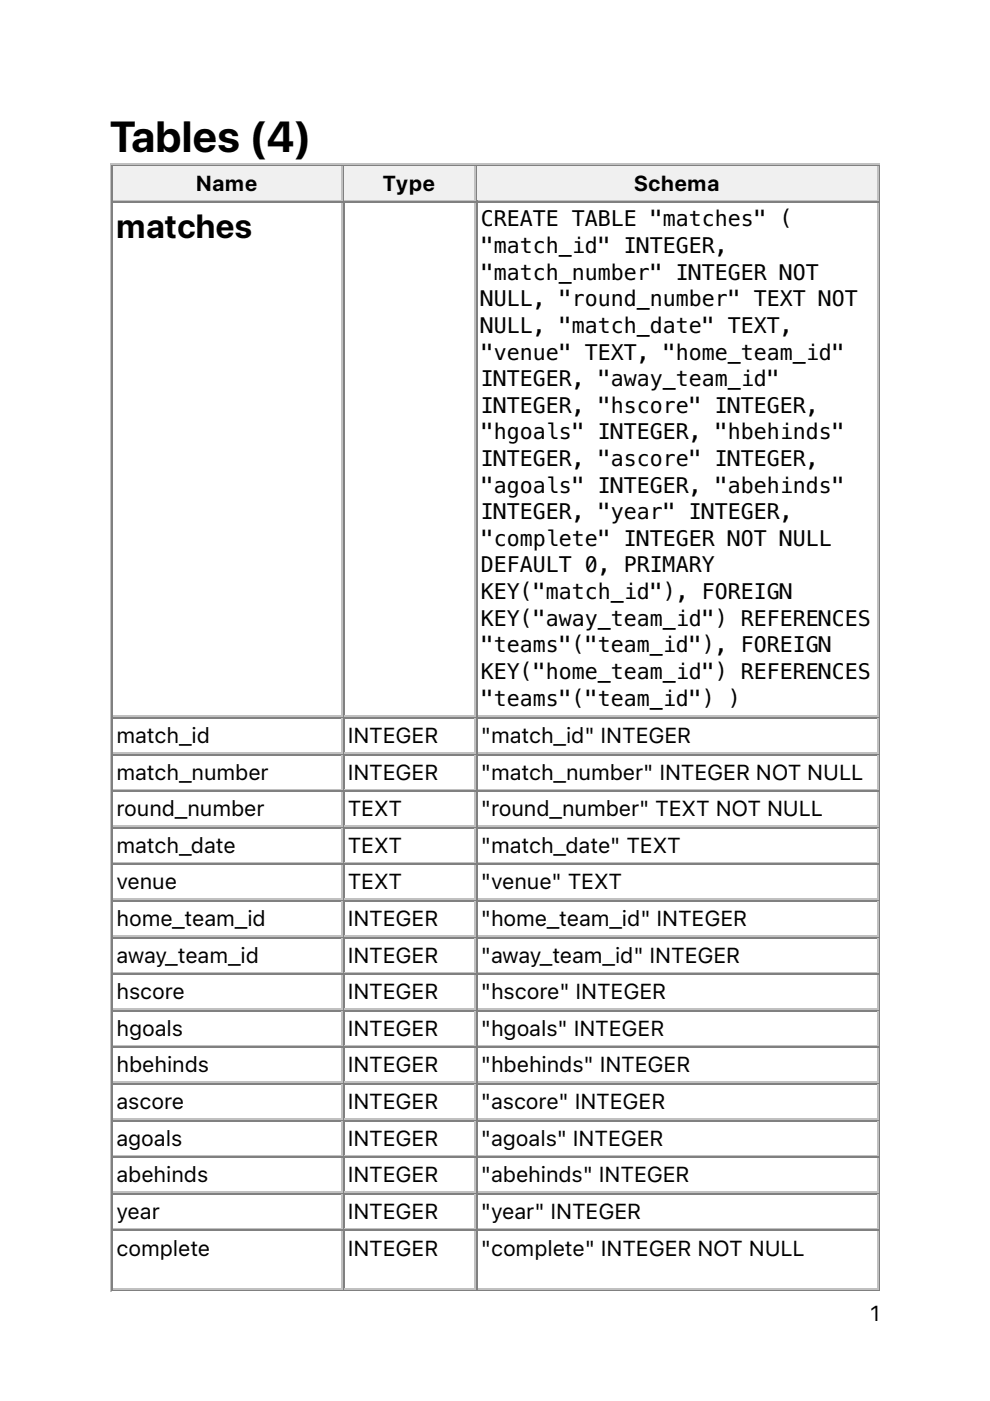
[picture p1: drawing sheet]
<svg xmlns="http://www.w3.org/2000/svg" width="210mm" height="297mm" viewBox="0 0 210 297" stroke-linecap="round" stroke-linejoin="round" font-family="sans-serif">
<defs><g id="words">
<text font-size="9.2" x="23.3" y="32.1">Tables (4)</text>
<text font-size="7.1" x="24.7" y="50.6">matches</text>
<g font-size="4.6">
<text x="41.6" y="40.4">Name</text>
<text x="81.2" y="40.4">Type</text>
<text x="134.5" y="40.4">Schema</text>
<text x="102" y="48">CREATE TABLE &quot;matches&quot; (</text>
<text x="102" y="53.6">&quot;match_id&quot; INTEGER,</text>
<text x="102" y="59.3">&quot;match_number&quot; INTEGER NOT</text>
<text x="102" y="64.9">NULL, &quot;round_number&quot; TEXT NOT</text>
<text x="102" y="70.6">NULL, &quot;match_date&quot; TEXT,</text>
<text x="102" y="76.2">&quot;venue&quot; TEXT, &quot;home_team_id&quot;</text>
<text x="102" y="81.9">INTEGER, &quot;away_team_id&quot;</text>
<text x="102" y="87.5">INTEGER, &quot;hscore&quot; INTEGER,</text>
<text x="102" y="93.2">&quot;hgoals&quot; INTEGER, &quot;hbehinds&quot;</text>
<text x="102" y="98.8">INTEGER, &quot;ascore&quot; INTEGER,</text>
<text x="102" y="104.4">&quot;agoals&quot; INTEGER, &quot;abehinds&quot;</text>
<text x="102" y="110.1">INTEGER, &quot;year&quot; INTEGER,</text>
<text x="102" y="115.7">&quot;complete&quot; INTEGER NOT NULL</text>
<text x="102" y="121.4">DEFAULT 0, PRIMARY</text>
<text x="102" y="127">KEY(&quot;match_id&quot;), FOREIGN</text>
<text x="102" y="132.7">KEY(&quot;away_team_id&quot;) REFERENCES</text>
<text x="102" y="138.3">&quot;teams&quot;(&quot;team_id&quot;), FOREIGN</text>
<text x="102" y="144">KEY(&quot;home_team_id&quot;) REFERENCES</text>
<text x="102" y="149.6">&quot;teams&quot;(&quot;team_id&quot;) )</text>
<text x="24.7" y="157.5">match_id</text>
<text x="73.7" y="157.5">INTEGER</text>
<text x="102" y="157.5">&quot;match_id&quot; INTEGER</text>
<text x="24.7" y="165.3">match_number</text>
<text x="73.7" y="165.3">INTEGER</text>
<text x="102" y="165.3">&quot;match_number&quot; INTEGER NOT NULL</text>
<text x="24.7" y="173.1">round_number</text>
<text x="73.7" y="173.1">TEXT</text>
<text x="102" y="173.1">&quot;round_number&quot; TEXT NOT NULL</text>
<text x="24.7" y="180.8">match_date</text>
<text x="73.7" y="180.8">TEXT</text>
<text x="102" y="180.8">&quot;match_date&quot; TEXT</text>
<text x="24.7" y="188.6">venue</text>
<text x="73.7" y="188.6">TEXT</text>
<text x="102" y="188.6">&quot;venue&quot; TEXT</text>
<text x="24.7" y="196.3">home_team_id</text>
<text x="73.7" y="196.3">INTEGER</text>
<text x="102" y="196.3">&quot;home_team_id&quot; INTEGER</text>
<text x="24.7" y="204.1">away_team_id</text>
<text x="73.7" y="204.1">INTEGER</text>
<text x="102" y="204.1">&quot;away_team_id&quot; INTEGER</text>
<text x="24.7" y="211.9">hscore</text>
<text x="73.7" y="211.9">INTEGER</text>
<text x="102" y="211.9">&quot;hscore&quot; INTEGER</text>
<text x="24.7" y="219.6">hgoals</text>
<text x="73.7" y="219.6">INTEGER</text>
<text x="102" y="219.6">&quot;hgoals&quot; INTEGER</text>
<text x="24.7" y="227.4">hbehinds</text>
<text x="73.7" y="227.4">INTEGER</text>
<text x="102" y="227.4">&quot;hbehinds&quot; INTEGER</text>
<text x="24.7" y="235.1">ascore</text>
<text x="73.7" y="235.1">INTEGER</text>
<text x="102" y="235.1">&quot;ascore&quot; INTEGER</text>
<text x="24.7" y="242.9">agoals</text>
<text x="73.7" y="242.9">INTEGER</text>
<text x="102" y="242.9">&quot;agoals&quot; INTEGER</text>
<text x="24.7" y="250.7">abehinds</text>
<text x="73.7" y="250.7">INTEGER</text>
<text x="102" y="250.7">&quot;abehinds&quot; INTEGER</text>
<text x="24.7" y="258.4">year</text>
<text x="73.7" y="258.4">INTEGER</text>
<text x="102" y="258.4">&quot;year&quot; INTEGER</text>
<text x="24.7" y="266.2">complete</text>
<text x="73.7" y="266.2">INTEGER</text>
<text x="102" y="266.2">&quot;complete&quot; INTEGER NOT NULL</text>
<text x="184.5" y="280.1">1</text>
</g>
</g></defs>
<path d="M23.5 34.6v239.2M23.6 34.7h163M72.5 35.3v7M24 42.5h48.7" fill="none" stroke="#c0c0c0" stroke-width=".35"/>
<path d="M23.8 34.9v7.8M24 35.1h48.7M186.4 34.9v238.5M23.6 273.6h163" fill="none" stroke="#808080" stroke-width=".35"/>
<g fill="#f0f0f0">
<path d="M24 35.3h48.3v7h-48.3z"/>
<path d="M41.3 36h13.7v5.6h-13.7z"/>
</g>
<path d="M72.8 34.9v7.8M73 35.1h27.9" fill="none" stroke="#808080" stroke-width=".35"/>
<path d="M100.7 35.3v7M73 42.5h27.9" fill="none" stroke="#c0c0c0" stroke-width=".35"/>
<g fill="#f0f0f0">
<path d="M73 35.3h27.5v7h-27.5z"/>
<path d="M81.1 36h11.3v5.6h-11.3z"/>
</g>
<path d="M101.1 34.9v7.8M101.2 35.1h85.1" fill="none" stroke="#808080" stroke-width=".35"/>
<path d="M186.1 35.3v7M101.2 42.5h85.1" fill="none" stroke="#c0c0c0" stroke-width=".35"/>
<g fill="#f0f0f0">
<path d="M101.2 35.3h84.7v7h-84.7z"/>
<path d="M134.4 36h18.4v5.6h-18.4z"/>
</g>
<g fill="none" stroke="#808080" stroke-width=".35">
<path d="M23.8 42.7v230.7M24 42.9h48.7M72.8 42.7v230.7M73 42.9h27.9M101.1 42.7v230.7M101.2 42.9h85.1M24 152.2h48.7M24 160h48.7M73 152.2h27.9M73 160h27.9M101.2 152.2h85.1M101.2 160h85.1"/>
<path d="M24 167.7h48.7M24 175.5h48.7M73 167.7h27.9M73 175.5h27.9M101.2 167.7h85.1M101.2 175.5h85.1M24 183.3h48.7M24 191h48.7M24 198.8h48.7M73 183.3h27.9M73 191h27.9M73 198.8h27.9"/>
<path d="M101.2 183.3h85.1M101.2 191h85.1M101.2 198.8h85.1M24 206.6h48.7M24 214.3h48.7M73 206.6h27.9M73 214.3h27.9M101.2 206.6h85.1M101.2 214.3h85.1M24 222.1h48.7M24 229.8h48.7M24 237.6h48.7"/>
<path d="M73 222.1h27.9M73 229.8h27.9M73 237.6h27.9M101.2 222.1h85.1M101.2 229.8h85.1M101.2 237.6h85.1M24 245.4h48.7M24 253.1h48.7M73 245.4h27.9M73 253.1h27.9M101.2 245.4h85.1M101.2 253.1h85.1"/>
<path d="M24 260.9h48.7M73 260.9h27.9M101.2 260.9h85.1"/>
</g>
<g fill="none" stroke="#c0c0c0" stroke-width=".35">
<path d="M72.5 43v108.7M100.7 43v108.7M186.1 43v108.7M24 151.9h48.7M24 159.6h48.7M72.5 152.4v7.1M73 151.9h27.9M73 159.6h27.9M100.7 152.4v7.1M101.2 151.9h85.1M101.2 159.6h85.1M186.1 152.4v7.1"/>
<path d="M24 167.4h48.7M24 175.2h48.7M72.5 160.2v7M72.5 167.9v7.1M72.5 175.7v7M73 167.4h27.9M73 175.2h27.9M100.7 160.2v7M100.7 167.9v7.1M100.7 175.7v7M101.2 167.4h85.1M101.2 175.2h85.1"/>
<path d="M186.1 160.2v7M186.1 167.9v7.1M186.1 175.7v7M24 182.9h48.7M24 190.7h48.7M24 198.4h48.7M72.5 183.4v7.1M72.5 191.2v7.1M72.5 199v7M73 182.9h27.9M73 190.7h27.9M73 198.4h27.9"/>
<path d="M100.7 183.4v7.1M100.7 191.2v7.1M100.7 199v7M101.2 182.9h85.1M101.2 190.7h85.1M101.2 198.4h85.1M186.1 183.4v7.1M186.1 191.2v7.1M186.1 199v7M24 206.2h48.7M24 214h48.7M72.5 206.7v7.1"/>
<path d="M72.5 214.5v7M73 206.2h27.9M73 214h27.9M100.7 206.7v7.1M100.7 214.5v7M101.2 206.2h85.1M101.2 214h85.1M186.1 206.7v7.1M186.1 214.5v7M24 221.7h48.7M24 229.5h48.7M24 237.2h48.7"/>
<path d="M72.5 222.2v7.1M72.5 230v7.1M72.5 237.8v7M73 221.7h27.9M73 229.5h27.9M73 237.2h27.9M100.7 222.2v7.1M100.7 230v7.1M100.7 237.8v7M101.2 221.7h85.1M101.2 229.5h85.1M101.2 237.2h85.1"/>
<path d="M186.1 222.2v7.1M186.1 230v7.1M186.1 237.8v7M24 245h48.7M24 252.8h48.7M72.5 245.5v7.1M72.5 253.3v7M73 245h27.9M73 252.8h27.9M100.7 245.5v7.1M100.7 253.3v7M101.2 245h85.1"/>
<path d="M101.2 252.8h85.1M186.1 245.5v7.1M186.1 253.3v7M24 260.5h48.7M24 273.2h48.7M72.5 261.1v11.9M73 260.5h27.9M73 273.2h27.9M100.7 261.1v11.9M101.2 260.5h85.1M101.2 273.2h85.1M186.1 261.1v11.9"/>
</g>
<use href="#words"/>
</svg>
